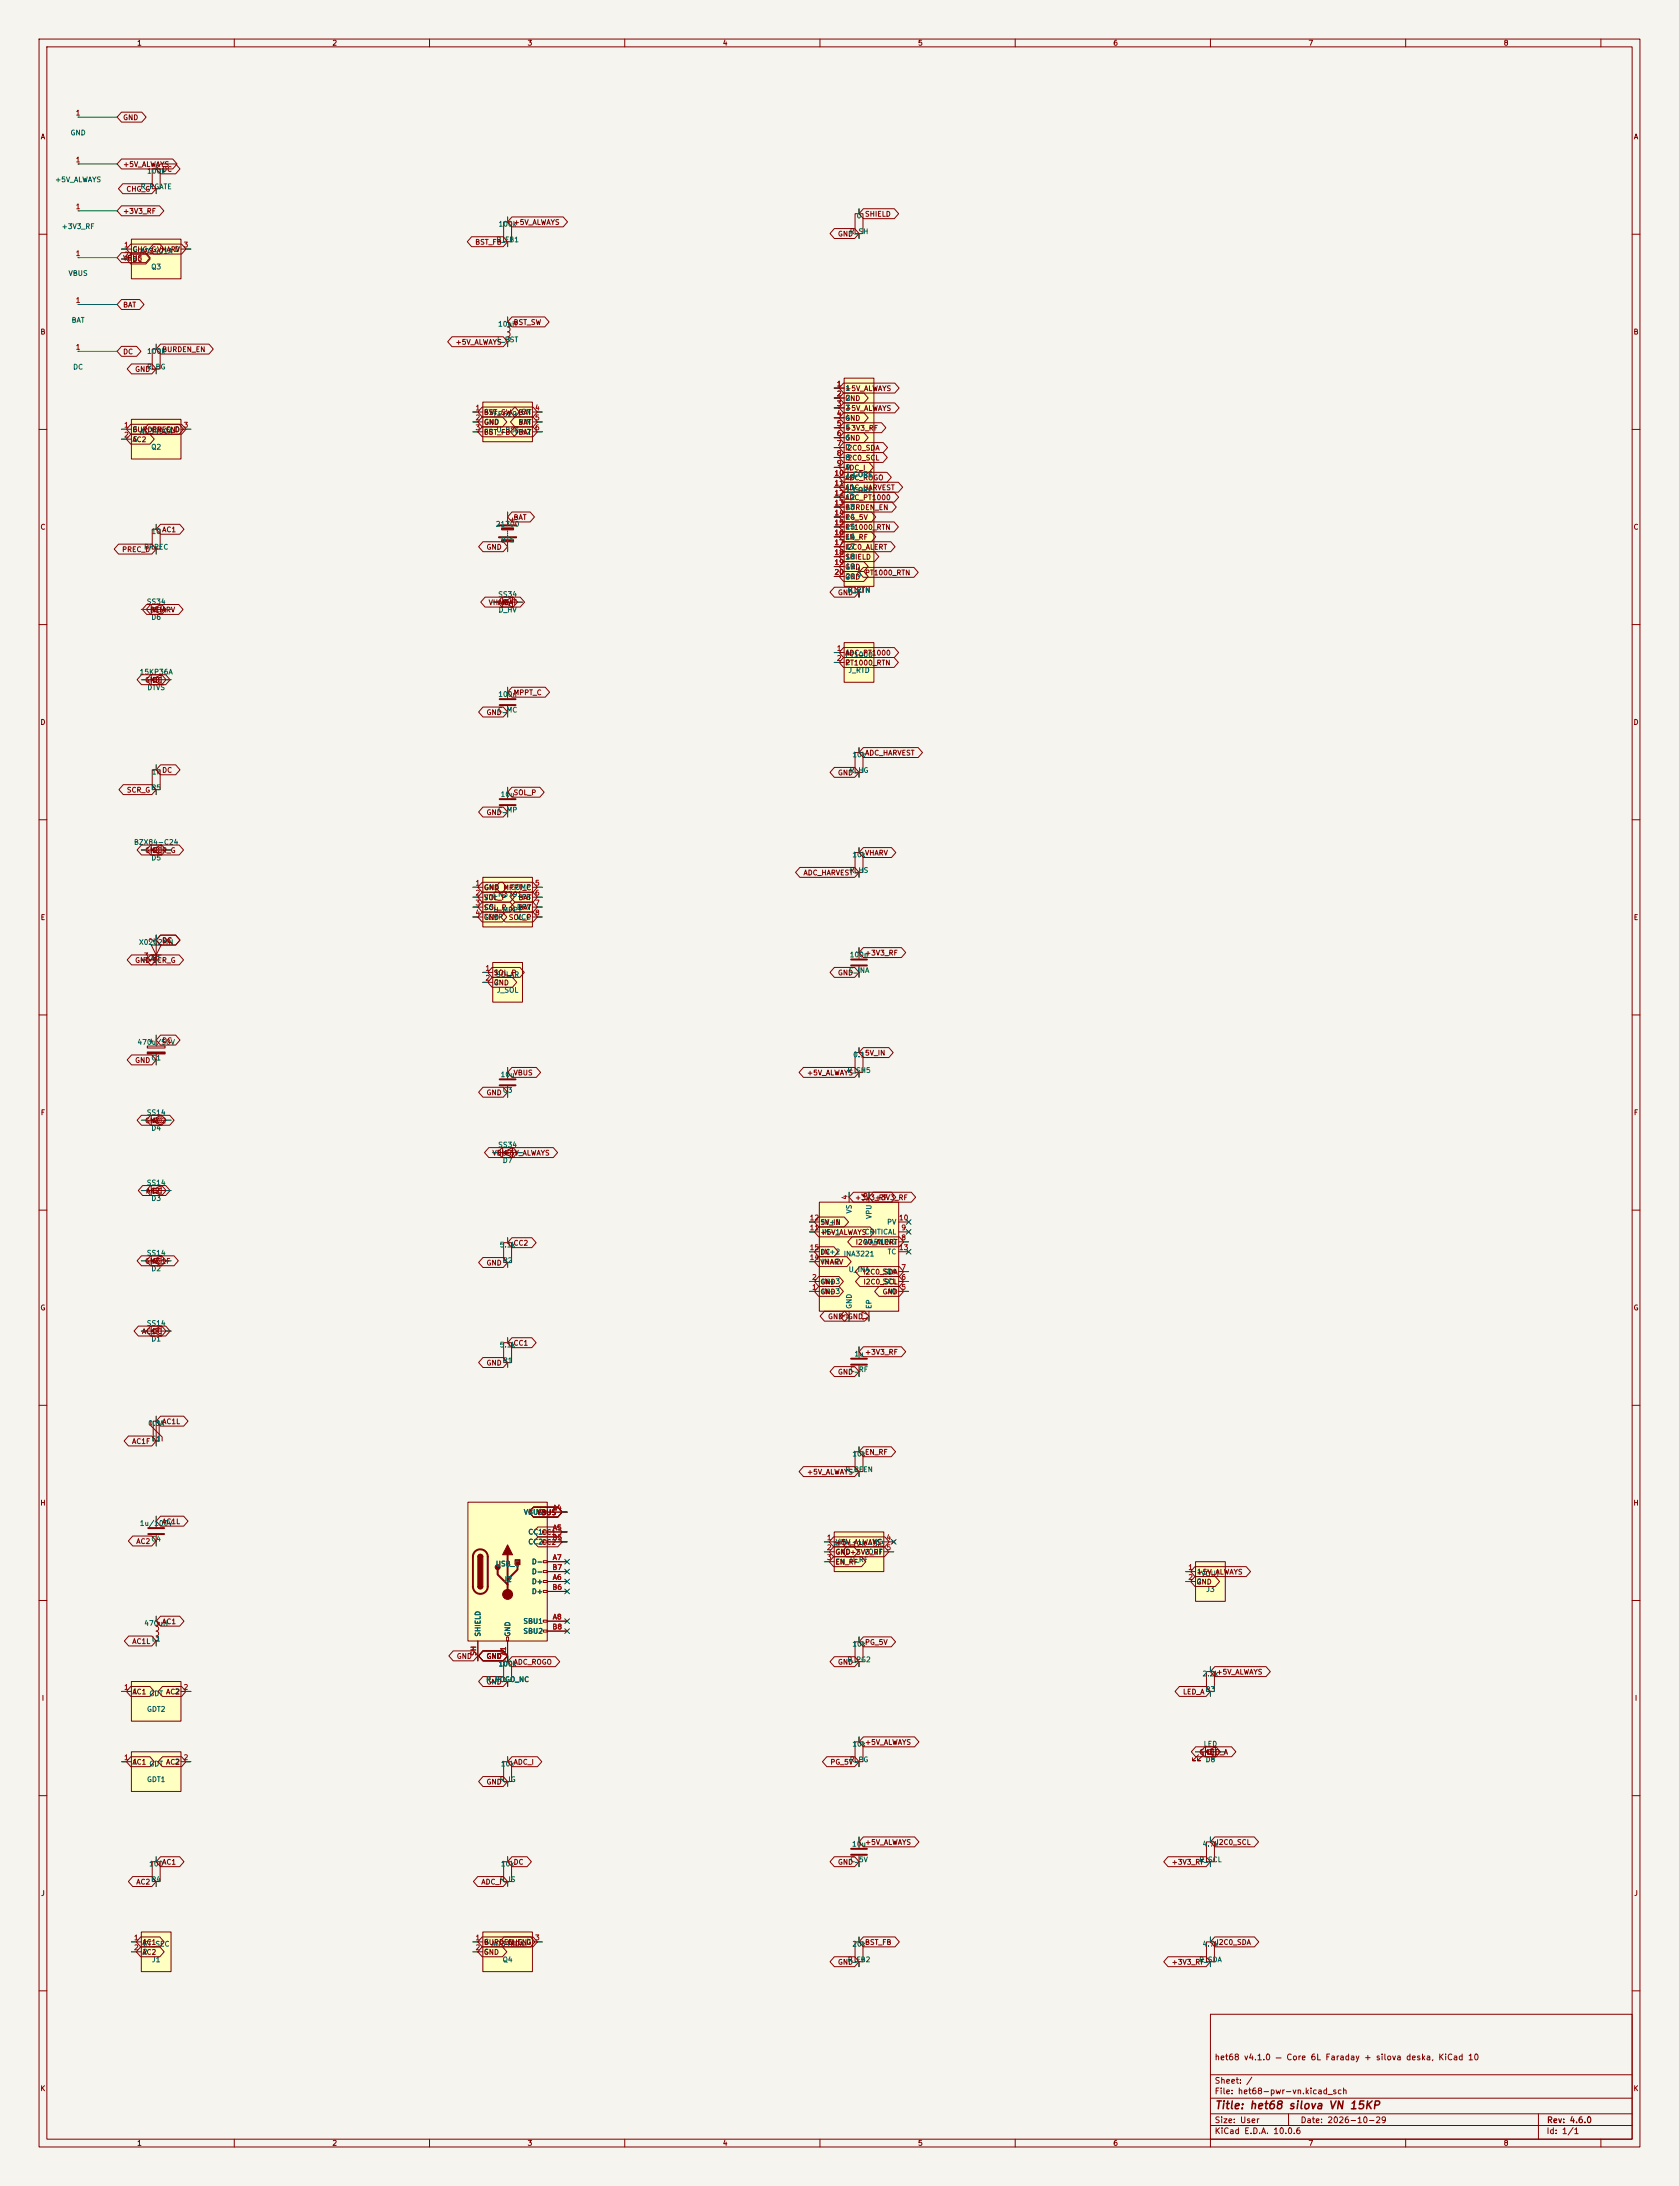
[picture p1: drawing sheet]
<svg xmlns="http://www.w3.org/2000/svg" width="430mm" height="560mm" viewBox="0 0 430 560" stroke-linecap="round" stroke-linejoin="round" font-family="sans-serif">
<defs><g id="words">
<text font-size="2" fill="#840000" x="311" y="540.8">Title: het68 silova VN 15KP</text>
<g font-size="1.5" fill="#840000">
<text x="311" y="528.1">het68 v4.1.0 — Core 6L Faraday + silova deska, KiCad 10</text>
<text x="311" y="536.8">File: het68-pwr-vn.kicad_sch</text>
<text x="311" y="534.1">Sheet: /</text>
<text x="311" y="544.2">Size: User</text>
<text x="333" y="544.2">Date: 2026-10-29</text>
<text x="396" y="544.2">Rev: 4.6.0</text>
<text x="311" y="547">KiCad E.D.A. 10.0.6</text>
<text x="396" y="547">Id: 1/1</text>
</g>
<g font-size="1.3" fill="#840000">
<text x="35" y="12">1</text>
<text x="85" y="12">2</text>
<text x="135" y="12">3</text>
<text x="185" y="12">4</text>
<text x="235" y="12">5</text>
<text x="285" y="12">6</text>
<text x="335" y="12">7</text>
<text x="385" y="12">8</text>
<text x="10.3" y="36">A</text>
<text x="31.4" y="31.1">GND</text>
<text x="418.3" y="36">A</text>
<text x="31.4" y="43.1">+5V_ALWAYS</text>
<text x="41.4" y="44.3">DC</text>
<text x="32.2" y="49.4">CHG_G</text>
<text x="31.4" y="55.1">+3V3_RF</text>
<text x="131.4" y="57.9">+5V_ALWAYS</text>
<text x="221.4" y="55.8">SHIELD</text>
<text x="33.8" y="64.9">CHG_GVHARV</text>
<text x="121.6" y="63">BST_FB</text>
<text x="214.5" y="60.9">GND</text>
<text x="31.4" y="67.1">VBUS</text>
<text x="33.8" y="67.4">DC</text>
<text x="31.4" y="79.1">BAT</text>
<text x="131.4" y="83.5">BST_SW</text>
<text x="10.2" y="86">B</text>
<text x="116.6" y="88.6">+5V_ALWAYS</text>
<text x="418.2" y="86">B</text>
<text x="31.4" y="91.1">DC</text>
<text x="34.5" y="95.6">GND</text>
<text x="41.4" y="90.5">BURDEN_EN</text>
<text x="216.3" y="100.5">+5V_ALWAYS</text>
<text x="123.8" y="106.6">BST_SW</text>
<text x="132.6" y="106.6">BAT</text>
<text x="216.3" y="103">GND</text>
<text x="216.3" y="105.6">+5V_ALWAYS</text>
<text x="33.8" y="111">BURDEN_END</text>
<text x="33.8" y="113.6">AC2</text>
<text x="38.8" y="111">PREC_D</text>
<text x="123.8" y="111.7">BST_FB VIN2</text>
<text x="123.8" y="109.1">GND</text>
<text x="132.6" y="109.1">BAT</text>
<text x="132.6" y="111.7">BAT</text>
<text x="216.3" y="108.1">GND</text>
<text x="216.3" y="110.6">+3V3_RF</text>
<text x="216.3" y="113.2">GND</text>
<text x="216.3" y="115.7">I2C0_SDA</text>
<text x="216.3" y="118.3">I2C0_SCL</text>
<text x="216.3" y="120.8">ADC_I</text>
<text x="216.3" y="123.3">ADC_ROGO</text>
<text x="216.3" y="125.9">ADC_HARVEST</text>
<text x="216.3" y="128.4">ADC_PT1000</text>
<text x="216.3" y="131">BURDEN_EN</text>
<text x="10.2" y="136">C</text>
<text x="41.4" y="136.6">AC1</text>
<text x="131.4" y="133.5">BAT</text>
<text x="216.3" y="133.5">PG_5V</text>
<text x="216.3" y="136">PT1000_RTN</text>
<text x="418.2" y="136">C</text>
<text x="31.1" y="141.7">PREC_D</text>
<text x="124.5" y="141.1">GND</text>
<text x="216.3" y="143.7">SHIELD</text>
<text x="216.3" y="141.1">I2C0_ALERT</text>
<text x="216.3" y="138.6">EN_RF</text>
<text x="216.3" y="146.2">GND</text>
<text x="216.3" y="148.7">GND</text>
<text x="221.4" y="147.7">PT1000_RTN</text>
<text x="125" y="155.3">VHARV</text>
<text x="128.9" y="155.3">BAT</text>
<text x="214.5" y="152.8">GND</text>
<text x="38.3" y="157.2">DC</text>
<text x="38.9" y="157.2">VHARV</text>
<text x="216.3" y="170.8">PT1000_RTN</text>
<text x="216.3" y="168.2">ADC_PT1000</text>
<text x="37" y="175.2">GND</text>
<text x="38.9" y="175.2">DC</text>
<text x="131.4" y="178.4">MPPT_C</text>
<text x="10.2" y="186">D</text>
<text x="124.5" y="183.5">GND</text>
<text x="418.2" y="186">D</text>
<text x="221.4" y="193.8">ADC_HARVEST</text>
<text x="32.4" y="203.3">SCR_G</text>
<text x="41.4" y="198.3">DC</text>
<text x="214.5" y="198.9">GND</text>
<text x="124.5" y="209.1">GND</text>
<text x="131.4" y="204">SOL_P</text>
<text x="37" y="218.8">GND</text>
<text x="38.9" y="218.8">SCR_G</text>
<text x="221.4" y="219.5">VHARV</text>
<text x="205.6" y="224.5">ADC_HARVEST</text>
<text x="123.8" y="233.4">SOL_P</text>
<text x="123.8" y="230.9">SOL_P</text>
<text x="123.8" y="228.4">GND</text>
<text x="132.6" y="233.4">BAT</text>
<text x="132.6" y="230.9">BAT</text>
<text x="10.3" y="236">E</text>
<text x="123.8" y="236">GND</text>
<text x="130.2" y="236">SOL_P</text>
<text x="418.3" y="236">E</text>
<text x="41.4" y="241.9">DC</text>
<text x="221.4" y="245.1">+3V3_RF</text>
<text x="34.5" y="247">GND SCR_G</text>
<text x="126.3" y="250.2">SOL_P</text>
<text x="214.5" y="250.2">GND</text>
<text x="126.3" y="252.7">GND</text>
<text x="41.4" y="267.5">DC</text>
<text x="34.5" y="272.6">GND</text>
<text x="131.4" y="275.8">VBUS</text>
<text x="206.6" y="275.8">+5V_ALWAYS</text>
<text x="221.4" y="270.7">5V_IN</text>
<text x="124.5" y="280.9">GND</text>
<text x="10.3" y="286">F</text>
<text x="418.3" y="286">F</text>
<text x="37" y="288">GND</text>
<text x="38.9" y="288">AC2</text>
<text x="126" y="296.3">VBUS</text>
<text x="128.9" y="296.3">+5V_ALWAYS</text>
<text x="37.3" y="306">AC2</text>
<text x="38.9" y="306">DC</text>
<text x="218.9" y="307.8">+3V3_RF</text>
<text x="223.9" y="307.8">+3V3_RF</text>
<text x="210" y="314.1">5V_IN</text>
<text x="210" y="316.6">+5V_ALWAYS</text>
<text x="131.4" y="319.4">CC2</text>
<text x="210" y="321.7">DC</text>
<text x="219" y="319.2">I2C0_ALERT</text>
<text x="37" y="324">GND</text>
<text x="38.9" y="324">AC1F</text>
<text x="124.5" y="324.5">GND</text>
<text x="210" y="324.3">VHARV</text>
<text x="210" y="329.3">GND</text>
<text x="220.9" y="326.8">I2C0_SDA</text>
<text x="221" y="329.3">I2C0_SCL</text>
<text x="10.2" y="336">G</text>
<text x="210" y="331.9">GND</text>
<text x="225.9" y="331.9">GND</text>
<text x="418.2" y="336">G</text>
<text x="211.9" y="338.2">GND</text>
<text x="217" y="338.2">GND</text>
<text x="36.2" y="342">AC1F</text>
<text x="38.9" y="342">DC</text>
<text x="131.4" y="345">CC1</text>
<text x="221.4" y="347.3">+3V3_RF</text>
<text x="124.5" y="350.1">GND</text>
<text x="214.5" y="352.4">GND</text>
<text x="41.4" y="365.1">AC1L</text>
<text x="33.7" y="370.2">AC1F</text>
<text x="221.4" y="373">EN_RF</text>
<text x="206.6" y="378">+5V_ALWAYS</text>
<text x="10.2" y="386">H</text>
<text x="137.4" y="388.4">VBUS</text>
<text x="418.2" y="386">H</text>
<text x="34.8" y="395.8">AC2</text>
<text x="41.4" y="390.7">AC1L</text>
<text x="213.8" y="398.6">GND+3V3_RF</text>
<text x="213.8" y="401.1">EN_RF</text>
<text x="213.8" y="396">+5V_ALWAYS</text>
<text x="306.3" y="403.7">+5V_ALWAYS</text>
<text x="306.3" y="406.2">GND</text>
<text x="41.4" y="416.4">AC1</text>
<text x="33.7" y="421.4">AC1L</text>
<text x="116.9" y="425.3">GND</text>
<text x="124.5" y="425.3">GND</text>
<text x="221.4" y="421.7">PG_5V</text>
<text x="124.5" y="431.8">GND</text>
<text x="131.4" y="426.7">ADC_ROGO</text>
<text x="214.5" y="426.7">GND</text>
<text x="311.4" y="429.3">+5V_ALWAYS</text>
<text x="10.6" y="436">I</text>
<text x="33.8" y="434.4">AC1</text>
<text x="42.4" y="434.4">AC2</text>
<text x="302.8" y="434.4">LED_A</text>
<text x="418.6" y="436">I</text>
<text x="221.4" y="447.3">+5V_ALWAYS</text>
<text x="307" y="449.8">GND</text>
<text x="308.9" y="449.8">LED_A</text>
<text x="33.8" y="452.4">AC1</text>
<text x="42.4" y="452.4">AC2</text>
<text x="131.4" y="452.4">ADC_I</text>
<text x="212.5" y="452.4">PG_5V</text>
<text x="124.5" y="457.4">GND</text>
<text x="221.4" y="472.9">+5V_ALWAYS</text>
<text x="311.4" y="472.9">I2C0_SCL</text>
<text x="41.4" y="478">AC1</text>
<text x="131.4" y="478">DC</text>
<text x="214.5" y="478">GND</text>
<text x="299.9" y="478">+3V3_RF</text>
<text x="10.4" y="486">J</text>
<text x="34.8" y="483.1">AC2</text>
<text x="123.1" y="483.1">ADC_I</text>
<text x="418.4" y="486">J</text>
<text x="36.3" y="501.1">AC2</text>
<text x="36.3" y="498.5">AC1</text>
<text x="123.8" y="498.5">BURDEN_END</text>
<text x="123.8" y="501.1">GND</text>
<text x="129.9" y="498.5">CHG_G</text>
<text x="214.5" y="503.6">GND</text>
<text x="221.4" y="498.5">BST_FB</text>
<text x="299.9" y="503.6">+3V3_RF</text>
<text x="311.4" y="498.5">I2C0_SDA</text>
<text x="10.2" y="536">K</text>
<text x="418.2" y="536">K</text>
<text x="35" y="550">1</text>
<text x="85" y="550">2</text>
<text x="135" y="550">3</text>
<text x="185" y="550">4</text>
<text x="235" y="550">5</text>
<text x="285" y="550">6</text>
<text x="335" y="550">7</text>
<text x="385" y="550">8</text>
</g>
<g font-size="1.3" fill="#a90000">
<text x="19.3" y="29.9">1</text>
<text x="19.3" y="41.9">1</text>
<text x="19.3" y="53.9">1</text>
<text x="19.3" y="65.9">1</text>
<text x="31.6" y="63.7">1</text>
<text x="46.9" y="63.7">3</text>
<text x="31.6" y="66.2">2</text>
<text x="19.3" y="77.9">1</text>
<text x="19.3" y="89.9">1</text>
<text x="214.2" y="99.3">1</text>
<text x="214.2" y="101.8">2</text>
<text x="121.6" y="105.4">1</text>
<text x="121.6" y="108">2</text>
<text x="136.9" y="105.4">4</text>
<text x="136.9" y="108">5</text>
<text x="214.2" y="104.4">3</text>
<text x="214.2" y="106.9">4</text>
<text x="31.6" y="109.8">1</text>
<text x="31.6" y="112.4">2</text>
<text x="46.9" y="109.8">3</text>
<text x="121.6" y="110.5">3</text>
<text x="136.9" y="110.5">6</text>
<text x="214.2" y="109.4">5</text>
<text x="214.2" y="112">6</text>
<text x="214.2" y="114.5">7</text>
<text x="214.2" y="117.1">8</text>
<text x="214.2" y="119.6">9</text>
<text x="213.6" y="122.1">10</text>
<text x="213.6" y="124.7">11</text>
<text x="213.6" y="127.2">12</text>
<text x="213.6" y="129.8">13</text>
<text x="213.6" y="132.3">14</text>
<text x="213.6" y="134.8">15</text>
<text x="213.6" y="137.4">16</text>
<text x="213.6" y="139.9">17</text>
<text x="213.6" y="142.5">18</text>
<text x="213.6" y="145">19</text>
<text x="213.6" y="147.5">20</text>
<text x="214.2" y="167">1</text>
<text x="214.2" y="169.6">2</text>
<text x="121.6" y="227.2">1</text>
<text x="136.9" y="227.2">5</text>
<text x="121.6" y="229.7">2</text>
<text x="121.6" y="232.2">3</text>
<text x="136.9" y="229.7">6</text>
<text x="136.9" y="232.2">7</text>
<text x="121.6" y="234.8">4</text>
<text x="136.9" y="234.8">8</text>
<text x="36.7" y="245.8">3</text>
<text x="39.9" y="241.6" transform="rotate(-90 39.9 241.6)">2</text>
<text x="39.9" y="246.6" transform="rotate(-90 39.9 246.6)">1</text>
<text x="124.2" y="249">1</text>
<text x="124.2" y="251.5">2</text>
<text x="217.3" y="307.4" transform="rotate(-90 217.3 307.4)">4</text>
<text x="222.4" y="308" transform="rotate(-90 222.4 308)">16</text>
<text x="207.2" y="315.5">11</text>
<text x="207.2" y="312.9">12</text>
<text x="230.1" y="312.9">10</text>
<text x="230.7" y="318">8</text>
<text x="230.7" y="315.5">9</text>
<text x="207.2" y="323.1">14</text>
<text x="207.2" y="320.5">15</text>
<text x="230.1" y="320.5">13</text>
<text x="207.8" y="328.2">2</text>
<text x="230.7" y="328.2">6</text>
<text x="230.7" y="325.6">7</text>
<text x="207.8" y="330.7">1</text>
<text x="230.7" y="330.7">5</text>
<text x="217.3" y="337.9" transform="rotate(-90 217.3 337.9)">3</text>
<text x="222.4" y="338.5" transform="rotate(-90 222.4 338.5)">17</text>
<text x="141.4" y="387.2">A4</text>
<text x="141.3" y="394.9">B5</text>
<text x="141.4" y="392.3">A5</text>
<text x="211.6" y="394.9">1</text>
<text x="226.9" y="394.9">4</text>
<text x="141.4" y="399.9">A7</text>
<text x="211.6" y="397.4">2</text>
<text x="211.6" y="399.9">3</text>
<text x="226.9" y="397.4">5</text>
<text x="141.3" y="407.6">B6</text>
<text x="141.3" y="402.5">B7</text>
<text x="141.4" y="405">A6</text>
<text x="304.2" y="402.5">1</text>
<text x="304.2" y="405">2</text>
<text x="141.3" y="417.7">B8</text>
<text x="141.4" y="415.2">A8</text>
<text x="122.2" y="424.3" transform="rotate(-90 122.2 424.3)">SH</text>
<text x="129.9" y="424.2" transform="rotate(-90 129.9 424.2)">A1</text>
<text x="31.6" y="433.2">1</text>
<text x="46.9" y="433.2">2</text>
<text x="31.6" y="451.2">1</text>
<text x="46.9" y="451.2">2</text>
<text x="34.2" y="497.3">1</text>
<text x="121.6" y="497.3">1</text>
<text x="136.9" y="497.3">3</text>
<text x="34.2" y="499.9">2</text>
<text x="121.6" y="499.9">2</text>
</g>
<g font-size="1.3" fill="#006464">
<text x="17.9" y="35">GND</text>
<text x="14" y="47">+5V_ALWAYS</text>
<text x="37.5" y="44.8">100k</text>
<text x="35.9" y="48.8">R_PGATE</text>
<text x="15.7" y="59">+3V3_RF</text>
<text x="127.5" y="58.3">100k</text>
<text x="219.3" y="56.2">0</text>
<text x="33.9" y="64.8">G</text>
<text x="35.7" y="65.3">AO3401A</text>
<text x="44.6" y="64.8">D</text>
<text x="127" y="62.3">R_FB1</text>
<text x="217.5" y="60.2">R_SH</text>
<text x="17.4" y="71">VBUS</text>
<text x="33.9" y="67.3">S</text>
<text x="38.6" y="69.3">Q3</text>
<text x="18.2" y="83">BAT</text>
<text x="127.4" y="84">10uH</text>
<text x="127.2" y="88">L_BST</text>
<text x="18.6" y="95">DC</text>
<text x="37.5" y="94.9">R_BG</text>
<text x="37.5" y="90.9">100k</text>
<text x="216.4" y="100.4">1</text>
<text x="123.9" y="106.5">SW</text>
<text x="126.3" y="107">FP6291</text>
<text x="133.4" y="106.5">EN</text>
<text x="216.4" y="102.9">2</text>
<text x="216.4" y="105.5">3</text>
<text x="216.4" y="108">4</text>
<text x="33.9" y="110.9">G</text>
<text x="33.9" y="113.5">S</text>
<text x="35.7" y="111.5">AO3400A</text>
<text x="123.9" y="111.6">FB</text>
<text x="127" y="111">U_BST</text>
<text x="132.8" y="109">VIN</text>
<text x="216.4" y="110.5">5</text>
<text x="216.4" y="113.1">6</text>
<text x="38.6" y="115.5">Q2</text>
<text x="216.4" y="115.6">7</text>
<text x="216.4" y="118.2">8</text>
<text x="216.4" y="122.5">J_CORE</text>
<text x="216.4" y="120.7">9</text>
<text x="216.4" y="123.2">10</text>
<text x="216.4" y="125.8">11</text>
<text x="216.4" y="126.5">J_CORE</text>
<text x="216.4" y="128.3">12</text>
<text x="216.4" y="130.9">13</text>
<text x="38.7" y="137.1">10</text>
<text x="126.8" y="135.2">21700</text>
<text x="216.4" y="133.4">14</text>
<text x="216.4" y="135.9">15</text>
<text x="36.8" y="141.1">RPREC</text>
<text x="128.1" y="139.2">BT1</text>
<text x="216.4" y="138.5">16</text>
<text x="216.4" y="141">17</text>
<text x="216.4" y="143.6">18</text>
<text x="216.4" y="146.1">19</text>
<text x="216.4" y="148.6">20</text>
<text x="219.3" y="148.1">0</text>
<text x="37.5" y="155.1">SS34</text>
<text x="127.5" y="153.2">SS34</text>
<text x="217" y="152.1">R_RTN</text>
<text x="38.6" y="159.1">D6</text>
<text x="127.5" y="157.2">D_HV</text>
<text x="35.6" y="173.1">15KP36A</text>
<text x="216.3" y="168.7">PT1000</text>
<text x="216.4" y="168.1">1</text>
<text x="216.4" y="170.7">2</text>
<text x="217.2" y="172.7">J_RTD</text>
<text x="37.6" y="177.1">DTVS</text>
<text x="127.5" y="178.8">100n</text>
<text x="127.4" y="182.8">C_MC</text>
<text x="218.1" y="194.3">10k</text>
<text x="38.6" y="202.7">R5</text>
<text x="38.8" y="198.7">1k</text>
<text x="217.5" y="198.3">R_HG</text>
<text x="127.4" y="208.4">C_MP</text>
<text x="128.1" y="204.4">10u</text>
<text x="34.2" y="216.7">BZX84-C24</text>
<text x="38.6" y="220.7">D5</text>
<text x="218.1" y="219.9">10k</text>
<text x="217.5" y="223.9">R_HS</text>
<text x="123.9" y="228.3">GND MPPT_C</text>
<text x="123.9" y="230.8">VIN</text>
<text x="123.9" y="233.3">CS</text>
<text x="126.2" y="230.1">CN3791</text>
<text x="130.5" y="228.3">COMP</text>
<text x="132.2" y="233.3">DRV</text>
<text x="133.5" y="230.8">FB</text>
<text x="123.9" y="235.9">TEMP</text>
<text x="126.2" y="234.1">U_MPPT</text>
<text x="132.2" y="235.9">VCC</text>
<text x="35.5" y="242.3">X0202MN</text>
<text x="217.5" y="245.5">100n</text>
<text x="38.6" y="246.3">Q1</text>
<text x="126.4" y="250.1">1</text>
<text x="126.9" y="250.6">SOLAR</text>
<text x="217.2" y="249.5">C_INA</text>
<text x="126.4" y="252.6">2</text>
<text x="127.1" y="254.6">J_SOL</text>
<text x="35.1" y="267.9">470u/50V</text>
<text x="38.6" y="271.9">C1</text>
<text x="216.9" y="275.1">R_SH5</text>
<text x="218.4" y="271.1">0.1</text>
<text x="128.1" y="276.2">10u</text>
<text x="128.6" y="280.2">C3</text>
<text x="37.5" y="285.9">SS14</text>
<text x="38.6" y="289.9">D4</text>
<text x="127.5" y="294.2">SS34</text>
<text x="128.6" y="298.2">D7</text>
<text x="37.5" y="303.9">SS14</text>
<text x="38.6" y="307.9">D3</text>
<text x="218.4" y="311" transform="rotate(-90 218.4 311)">VS</text>
<text x="210.3" y="316.5">IN-1</text>
<text x="210.3" y="314">IN+1</text>
<text x="221.3" y="316.5">CRITICAL</text>
<text x="223.5" y="312.4" transform="rotate(-90 223.5 312.4)">VPU</text>
<text x="227.1" y="314">PV</text>
<text x="37.5" y="321.9">SS14</text>
<text x="127.8" y="319.8">5.1k</text>
<text x="128.6" y="323.8">R2</text>
<text x="210.3" y="321.6">IN+2</text>
<text x="215.9" y="322.2">INA3221</text>
<text x="221.1" y="319.1">WARNING</text>
<text x="227.2" y="321.6">TC</text>
<text x="38.6" y="325.9">D2</text>
<text x="210.3" y="329.2">IN+3</text>
<text x="210.3" y="324.2">IN-2</text>
<text x="217.2" y="326.2">U_INA</text>
<text x="225.9" y="326.7">SDA</text>
<text x="225.9" y="329.2">SCL</text>
<text x="210.3" y="331.8">IN-3</text>
<text x="218.4" y="335.4" transform="rotate(-90 218.4 335.4)">GND</text>
<text x="223.5" y="335.4" transform="rotate(-90 223.5 335.4)">EP</text>
<text x="227.1" y="331.8">A0</text>
<text x="37.5" y="339.9">SS14</text>
<text x="38.6" y="343.9">D1</text>
<text x="127.8" y="345.5">5.1k</text>
<text x="218.7" y="347.8">1u</text>
<text x="128.6" y="349.5">R1</text>
<text x="217.6" y="351.8">C_RF</text>
<text x="37.8" y="365.6">0.5A</text>
<text x="38.7" y="369.6">F1</text>
<text x="216.3" y="377.4">R_RFEN</text>
<text x="218.1" y="373.4">10k</text>
<text x="134" y="388.3">VBUS</text>
<text x="35.7" y="391.2">1u/100V</text>
<text x="38.6" y="395.2">C4</text>
<text x="135.2" y="393.4">CC1CC1</text>
<text x="135.2" y="395.9">CC2CC2</text>
<text x="135.2" y="393.4">CC1</text>
<text x="135.2" y="395.9">CC2</text>
<text x="213.9" y="395.9">VIN</text>
<text x="223.3" y="395.9">NC</text>
<text x="126.8" y="401.6">USB_C</text>
<text x="136.1" y="401">D-</text>
<text x="213.3" y="396.5">AP2112K-3.3</text>
<text x="213.9" y="398.5">GND</text>
<text x="213.9" y="401">EN</text>
<text x="217.5" y="400.5">U_RF</text>
<text x="221.2" y="398.5">VOUT</text>
<text x="128.8" y="405.6">J2</text>
<text x="136.1" y="406.1">D+</text>
<text x="136.1" y="403.6">D-</text>
<text x="306.4" y="403.6">1</text>
<text x="306.4" y="406.1">2</text>
<text x="307.5" y="404.1">VOUT</text>
<text x="136.1" y="408.6">D+</text>
<text x="308.8" y="408.1">J3</text>
<text x="36.8" y="416.8">470uH</text>
<text x="123.3" y="419.4" transform="rotate(-90 123.3 419.4)">SHIELD</text>
<text x="131" y="419.4" transform="rotate(-90 131 419.4)">GND</text>
<text x="133.9" y="416.3">SBU1</text>
<text x="133.9" y="418.8">SBU2</text>
<text x="38.8" y="420.8">L1</text>
<text x="218.1" y="422.1">10k</text>
<text x="124.4" y="431.2">R_ROGO_NC</text>
<text x="127.5" y="427.2">100k</text>
<text x="216.9" y="426.1">R_PG2</text>
<text x="307.8" y="429.7">2.2k</text>
<text x="33.9" y="434.3">1</text>
<text x="38.1" y="434.8">GDT</text>
<text x="44.7" y="434.3">2</text>
<text x="308.6" y="433.7">R3</text>
<text x="37.5" y="438.8">GDT2</text>
<text x="218.1" y="447.7">10k</text>
<text x="308.1" y="447.7">LED</text>
<text x="33.9" y="452.3">1</text>
<text x="38.1" y="452.8">GDT</text>
<text x="44.7" y="452.3">2</text>
<text x="128.1" y="452.8">10k</text>
<text x="217.5" y="451.7">R_PG</text>
<text x="308.6" y="451.7">D8</text>
<text x="37.5" y="456.8">GDT1</text>
<text x="127.8" y="456.8">R_IG</text>
<text x="218.1" y="473.3">10u</text>
<text x="307.8" y="473.3">4.7k</text>
<text x="38.1" y="478.4">100</text>
<text x="128.1" y="478.4">10k</text>
<text x="217.6" y="477.3">C_5V</text>
<text x="307" y="477.3">R_SCL</text>
<text x="38.6" y="482.4">R4</text>
<text x="127.8" y="482.4">R_IS</text>
<text x="36.4" y="498.4">1</text>
<text x="36.4" y="501">2</text>
<text x="36.5" y="499">CT_SEC</text>
<text x="38.8" y="503">J1</text>
<text x="123.9" y="498.4">G</text>
<text x="123.9" y="501">S</text>
<text x="125.7" y="499">AO3400A</text>
<text x="128.6" y="503">Q4</text>
<text x="217" y="503">R_FB2</text>
<text x="218.1" y="499">20k</text>
<text x="307" y="503">R_SDA</text>
<text x="307.8" y="499">4.7k</text>
</g>
</g></defs>
<path d="M0 0h430v560h-430z" fill="#f5f4ef" stroke="#f5f4ef" stroke-width=".26"/>
<g fill="none" stroke="#840000" stroke-width=".26">
<path d="M10 10h410v540h-410zM12 12h406v536h-406zM60 10v2M110 10v2M160 10v2M210 10v2M260 10v2M310 10v2M360 10v2M410 10v2M10 60h2M418 60h2"/>
<path d="M10 110h2M418 110h2M130 131.2v3.3M130 136v.2M130 136.5v.3M130 137v.3M130 138.8v2.5M130.8 133.2h1M131.3 132.7v1M219 146.6h2v5.1h-2zM220 145.4v1.2M220 151.7v1.3"/>
<path d="M10 160h2M418 160h2M10 210h2M418 210h2M220 242.8v2.7M220 247.6v2.8M10 260h2M418 260h2M126.2 295.3h7.6M128.7 295.3l2.6-1.3v2.5zM128.7 294v2.5M10 310h2"/>
<path d="M418 310h2M10 360h2M418 360h2M10 410h2M418 410h2M10 460h2M418 460h2M10 510h2M310 516h108v32h-108zM418 510h2M310 537.5h108M310 531.5h108"/>
<path d="M60 548v2M110 548v2M160 548v2M210 548v2M260 548v2M310 548v2M310 544.5h108M310 541.5h108M330 541.5v3M360 548v2M394 541.5v6.5M410 548v2"/>
</g>
<g fill="#840000" stroke="#840000" stroke-width=".26">
<path d="M127.7 134.5h4.6v.2h-4.6z"/>
<path d="M127.7 137.5h4.6v.3h-4.6z"/>
<path d="M128.5 135.2h3v.5h-3z"/>
<path d="M128.5 138.3h3v.5h-3z"/>
</g>
<path d="M218 245.8h4M218 247.3h4" fill="none" stroke="#840000" stroke-width=".51"/>
<path d="M216.2 164.6h7.6v10.2h-7.6z" fill="#ffffc2"/>
<path d="M213.6 167.2h2.6M213.6 169.7h2.6M216.2 164.6h7.6v10.2h-7.6zM219 192.8h2v5.1h-2zM220 191.5v1.3M220 197.9v1.2M219 218.4h2v5.1h-2zM220 217.1v1.3M220 223.5v1.3" fill="none" stroke="#840000" stroke-width=".26"/>
<path d="M33.6 61.3h12.7v10.1h-12.7z" fill="#ffffc2"/>
<g fill="none" stroke="#840000" stroke-width=".26">
<path d="M20 42h.1M20 54h.1M20 66h.1M31.1 63.8h2.5M31.1 66.3h2.5M33.6 61.3h12.7v10.1h-12.7zM46.3 63.8h2.6M39 135.6h2v5.1h-2zM40 134.3v1.3M36.2 156.1h7.6M38.7 156.1l2.6-1.2v2.5zM38.7 154.9v2.5"/>
<path d="M40 140.7v1.2M126.2 154.2h7.6M128.7 154.2l2.6-1.2v2.5zM128.7 153v2.5M36.2 174.1h7.6M38.7 174.1l2.6-1.2v2.5zM38.7 172.9v2.5M130 176.1v2.7M39 197.2h2v5.1h-2zM40 195.9v1.3M130 180.9v2.8M36.2 217.7h7.6"/>
<path d="M38.7 217.7l2.6-1.2v2.5zM38.7 216.5v2.5M40 202.3v1.3M130 201.7v2.8M130 206.5v2.8"/>
</g>
<path d="M128 179.1h4M128 180.6h4M128 204.7h4M128 206.2h4" fill="none" stroke="#840000" stroke-width=".51"/>
<path d="M123.6 224.8h12.7v12.7h-12.7z" fill="#ffffc2"/>
<path d="M20 30h.1M121.1 227.3h2.5M121.1 229.8h2.5M121.1 232.4h2.5M121.1 234.9h2.5M123.6 224.8h12.7v12.7h-12.7zM136.3 227.3h2.6M136.3 229.8h2.6M136.3 232.4h2.6M136.3 234.9h2.6" fill="none" stroke="#840000" stroke-width=".26"/>
<path d="M126.2 246.6h7.6v10.1h-7.6z" fill="#ffffc2"/>
<g fill="none" stroke="#840000" stroke-width=".26">
<path d="M39 43.3h2v5h-2zM40 42v1.3M40 48.3v1.3M20 78h.1M20 90h.1M40 239.6v7.6M38.7 242.1h2.6l-1.3 2.5zM38.7 244.6h2.6M39.4 244.6l-.7 1.3h-2.5M123.6 249.1h2.6M123.6 251.6h2.6M126.2 246.6h7.6v10.1h-7.6z"/>
<path d="M37.7 268h4.6v.5h-4.6zM38.2 266.7h1M38.7 266.2v1M40 265.2v2.8M40 270v2.8M130 273.5v2.7M130 278.3v2.8M36.2 287h7.6M38.7 287l2.6-1.3v2.6zM38.7 285.7v2.6M36.2 305h7.6M38.7 305l2.6-1.3v2.6z"/>
<path d="M38.7 303.7v2.6M129 318.3h2v5.1h-2zM130 317.1v1.2M130 323.4v1.3M129 344h2v5h-2zM130 342.7v1.3M130 349v1.3"/>
</g>
<path d="M128 276.5h4M128 278h4" fill="none" stroke="#840000" stroke-width=".51"/>
<path d="M37.7 269.5h4.6v.5h-4.6z" fill="#840000" stroke="#840000" stroke-width=".26"/>
<path d="M209.8 308h20.4v27.9h-20.4z" fill="#ffffc2"/>
<g fill="none" stroke="#840000" stroke-width=".26">
<path d="M207.3 315.6h2.5M207.3 313h2.5M209.8 308h20.4v27.9h-20.4zM217.5 305.4v2.6M222.5 305.4v2.6M230.2 318.1h2.5M230.2 315.6h2.5M230.2 313h2.5M207.3 330.8h2.5M207.3 328.3h2.5M207.3 320.7h2.5M207.3 323.2h2.5"/>
<path d="M217.5 335.9v2.5M222.5 335.9v2.5M230.2 330.8h2.5M230.2 328.3h2.5M230.2 325.7h2.5M230.2 320.7h2.5"/>
</g>
<path d="M306.2 400.1h7.6v10.1h-7.6z" fill="#ffffc2"/>
<path d="M303.6 402.6h2.6M303.6 405.1h2.6M306.2 400.1h7.6v10.1h-7.6zM309 428.2h2v5.1h-2zM310 427v1.2M310 433.3v1.3M306.2 448.8h7.6M307 449.5l-1.6 1.6h.8h-.8v-.8M308.2 449.5l-1.5 1.6h.8h-.8v-.8M308.7 448.8l2.6-1.3v2.5zM308.7 447.5v2.5" fill="none" stroke="#840000" stroke-width=".26"/>
<path d="M33.6 107.4h12.7v10.2h-12.7z" fill="#ffffc2"/>
<g fill="none" stroke="#840000" stroke-width=".26">
<path d="M39 89.4h2v5.1h-2zM40 88.2v1.2M40 94.5v1.3M31.1 110h2.5M31.1 112.5h2.5M33.6 107.4h12.7v10.2h-12.7zM46.3 110h2.6M220 345v2.8M220 349.8v2.8M219 371.9h2v5.1h-2zM220 370.6v1.3M220 377v1.3"/>
<path d="M220 419.3v1.3M219 420.6h2v5.1h-2zM220 425.7v1.3M219 446.2h2v5.1h-2zM220 445v1.2M220 451.3v1.3M220 470.6v2.8M220 475.4v2.8M309 471.8h2v5.1h-2zM310 470.6v1.2M310 476.9v1.3M219 497.5h2v5h-2z"/>
<path d="M220 496.2v1.3M309 497.5h2v5h-2zM310 496.2v1.3M220 502.5v1.3M310 502.5v1.3"/>
</g>
<path d="M218 348.1h4M218 349.6h4M218 473.6h4M218 475.1h4" fill="none" stroke="#840000" stroke-width=".51"/>
<path d="M213.7 392.4h12.7v10.2h-12.7z" fill="#ffffc2"/>
<path d="M219 269.6h2v5.1h-2zM220 268.4v1.2M220 274.7v1.3M211.1 395h2.5M211.1 397.5h2.5M213.7 392.4h12.7v10.2h-12.7zM226.3 395h2.6M226.3 397.5h2.6M228.5 394.6l.8 .8M229.3 394.6l-.8 .8M211.1 400.1h2.5" fill="none" stroke="#840000" stroke-width=".26"/>
<path d="M119.8 384.8h20.4v35.6h-20.4z" fill="#ffffc2"/>
<g fill="none" stroke="#840000" stroke-width=".26">
<path d="M119.8 384.8h20.4v35.6h-20.4zM122.4 398.8l.2-.4 .4-.2 .5 .1 .1 .5M139.1 387.1h1.1v.5h-1.1zM139.1 392.2h1.1v.5h-1.1zM139.1 394.7h1.1v.5h-1.1zM139.1 399.8h1.1v.5h-1.1zM140.2 387.4h5M140.2 392.4h5M140.2 395h5M122.4 406.4l.2 .5 .4 .1 .5-.1 .1-.5M129.7 419.4h.6v1h-.6zM139.1 402.4h1.1v.5h-1.1z"/>
<path d="M139.1 404.9h1.1v.5h-1.1zM139.1 407.4h1.1v.5h-1.1zM139.1 415.1h1.1v.5h-1.1zM139.1 417.6h1.1v.5h-1.1zM140.2 405.1h5M140.2 400.1h5M140.2 415.3h5M140.2 407.7h5M140.2 402.6h5M140.2 417.8h5M122.4 420.4v5.1M129 425.7h2v5.1h-2z"/>
<path d="M130 420.4v5.3M130 430.8v1.2M129 451.3h2v5.1h-2zM130 450v1.3M130 456.4v1.3M129 476.9h2v5.1h-2zM130 475.7v1.2M130 482v1.3"/>
</g>
<path d="M121.7 397.5a1.9 1.9 0 0 1 2-.5 1.9 1.9 0 0 1 1.2 1.8v7.6a1.91 1.91 0 0 1-1.9 1.9 1.91 1.91 0 0 1-1.9-1.9v-7.8zM130 398.3v10.1M127.5 402.1v1.3l2.5 2.5M132.5 400.8v1.3l-2.5 2.5" fill="none" stroke="#840000" stroke-width=".51"/>
<g fill="#840000" stroke="#840000" stroke-width=".26">
<path d="M122.4 398.8h1.2v7.6h-1.2z"/>
<path d="M122.6 398.4l.6-.2 .4 .6h-1.2z"/>
<path d="M122.4 406.4h1.2l-.1 .5-.5 .1-.4-.1z"/>
<path d="M130 395.7l1.3 2.6h-2.6z"/>
<path d="M131.9 399.6h1.3v1.2h-1.3z"/>
<circle cx="127.5" cy="401.5" r=".63"/>
<circle cx="130" cy="408.4" r="1.27"/>
</g>
<path d="M123.6 494.9h12.7v10.2h-12.7z" fill="#ffffc2"/>
<g fill="none" stroke="#840000" stroke-width=".26">
<path d="M36.2 323h7.6M38.7 323l2.6-1.3v2.6zM38.7 321.7v2.6M38.7 339.7v2.6M36.2 341h7.6M38.7 341l2.6-1.3v2.6zM38.5 364.1v1l3 3v1M39.2 364.1h1.6v5h-1.6zM40 362.8v7.6M40 388.4v2.8M40 393.2v2.8M40 414v1.3l.4 .2 .2 .4-.2 .5-.4 .2 .4 .2 .2 .4-.2 .5-.4 .1 .4 .2 .2 .5-.2 .4-.4 .2 .4 .2 .2 .4-.2 .5-.4 .2v1.3"/>
<path d="M121.1 497.5h2.5M123.6 494.9h12.7v10.2h-12.7zM136.3 497.5h2.6M121.1 500h2.5"/>
</g>
<path d="M38 391.5h4M38 393h4" fill="none" stroke="#840000" stroke-width=".51"/>
<path d="M33.6 430.8h12.7v10.1h-12.7z" fill="#ffffc2"/>
<path d="M31.1 433.3h2.5M33.6 430.8h12.7v10.1h-12.7zM46.3 433.3h2.6" fill="none" stroke="#840000" stroke-width=".26"/>
<path d="M33.6 448.8h12.7v10.1h-12.7z" fill="#ffffc2"/>
<path d="M31.1 451.3h2.5M33.6 448.8h12.7v10.1h-12.7zM46.3 451.3h2.6M39 476.9h2v5.1h-2zM40 475.7v1.2M40 482v1.3" fill="none" stroke="#840000" stroke-width=".26"/>
<path d="M36.2 494.9h7.6v10.2h-7.6z" fill="#ffffc2"/>
<path d="M33.6 497.5h2.6M36.2 494.9h7.6v10.2h-7.6zM33.6 500h2.6" fill="none" stroke="#840000" stroke-width=".26"/>
<path d="M216.2 96.9h7.6v53.3h-7.6z" fill="#ffffc2"/>
<g fill="none" stroke="#840000" stroke-width=".26">
<path d="M129 56.8h2v5.1h-2zM130 55.6v1.2M219 54.7h2v5.1h-2zM220 53.5v1.2M220 59.8v1.3M130 61.9v1.3M130 81.2v1.3l.5 .2 .1 .4-.1 .5-.5 .1 .4 .2 .2 .4-.1 .5-.5 .2 .4 .1 .2 .4-.1 .6-.5 .2 .5 .2 .1 .5-.2 .4-.4 .2M130 87.5v1.3M213.6 99.4h2.6M216.2 96.9h7.6v53.3h-7.6zM213.6 102h2.6M213.6 104.5h2.6"/>
<path d="M213.6 107h2.6M213.6 109.6h2.6M213.6 112.1h2.6M213.6 114.7h2.6M213.6 117.2h2.6M213.6 119.7h2.6M213.6 122.3h2.6M213.6 124.8h2.6M213.6 127.4h2.6M213.6 129.9h2.6M213.6 132.4h2.6M213.6 135h2.6"/>
<path d="M213.6 137.5h2.6M213.6 140.1h2.6M213.6 142.6h2.6M213.6 145.1h2.6M213.6 147.7h2.6"/>
</g>
<path d="M123.6 103h12.7v10.2h-12.7z" fill="#ffffc2"/>
<g fill="none" stroke="#840000" stroke-width=".26">
<path d="M31.1 28.7h5.2l1.1 1.3-1.1 1.3h-5.2l-1.1-1.3zM31.1 52.7h9.8l1.1 1.3-1.1 1.3h-9.8l-1.1-1.3zM31.1 40.7h13.1l1.1 1.3-1.1 1.3h-13.1l-1.1-1.3zM31.4 47.1h7.5l1.1 1.2-1.1 1.3h-7.5l-1.1-1.3zM41.1 42h3.9l1.1 1.3-1.1 1.2h-3.9l-1.1-1.2zM131.1 55.6h13.1l1.1 1.2-1.1 1.3h-13.1l-1.1-1.3zM213.7 58.6h5.2l1.1 1.2-1.1 1.3h-5.2l-1.1-1.3zM221.1 53.5h7.9l1.1 1.2-1.1 1.3h-7.9l-1.1-1.3zM31.1 76.7h4.7l1.1 1.3-1.1 1.3h-4.7l-1.1-1.3zM31.1 64.7h6.2l1.2 1.3-1.2 1.3h-6.2l-1.1-1.3zM33.5 62.5h7.4l1.1 1.3-1.1 1.3h-7.4l-1.1-1.3zM33.5 65.1h3.9l1.1 1.2-1.1 1.3h-3.9l-1.1-1.3z"/>
<path d="M39.3 62.5h7.2l1.1 1.3-1.1 1.3h-7.2l-1.1-1.3zM120.8 60.7h8.1l1.1 1.2-1.1 1.3h-8.1l-1.1-1.3zM31.1 88.7h3.9l1.1 1.3-1.1 1.3h-3.9l-1.1-1.3zM33.7 93.2h5.2l1.1 1.3-1.1 1.3h-5.2l-1.1-1.3zM41.1 88.2h12.4l1.1 1.2-1.1 1.3h-12.4l-1.1-1.3zM115.8 86.3h13.1l1.1 1.2-1.1 1.3h-13.1l-1.1-1.3zM131.1 81.2h8.4l1.1 1.3-1.1 1.2h-8.4l-1.1-1.2zM213.6 99.4h2.6M216 98.1h13.2l1.1 1.3-1.1 1.3h-13.2l-1.1-1.3zM33.5 108.7h12.4l1.1 1.3-1.1 1.2h-12.4l-1.1-1.2zM33.5 111.2h4.9l1.1 1.3-1.1 1.3h-4.9l-1.1-1.3zM38 108.7h8.5l1.1 1.3-1.1 1.2h-8.5l-1.1-1.2z"/>
<path d="M121.1 105.5h2.5M121.1 108.1h2.5M121.1 110.6h2.5M123.5 104.3h8.4l1.1 1.2-1.1 1.3h-8.4l-1.1-1.3zM123.5 109.4h8.1l1.1 1.2-1.1 1.3h-8.1l-1.1-1.3zM123.5 106.8h5.2l1.1 1.3-1.1 1.3h-5.2l-1.1-1.3zM123.6 103h12.7v10.2h-12.7zM131.8 104.3h4.7l1.1 1.2-1.1 1.3h-4.7l-1.1-1.3zM131.8 106.8h4.7l1.1 1.3-1.1 1.3h-4.7l-1.1-1.3zM131.8 109.4h4.7l1.1 1.2-1.1 1.3h-4.7l-1.1-1.3zM136.3 105.5h2.6M136.3 108.1h2.6"/>
<path d="M136.3 110.6h2.6M213.6 102h2.6M213.6 104.5h2.6M213.6 107h2.6M213.6 109.6h2.6M213.6 112.1h2.6M213.6 114.7h2.6M213.6 117.2h2.6M213.6 119.7h2.6M216 100.7h5.2l1.1 1.3-1.1 1.2h-5.2l-1.1-1.2zM216 103.2h13.2l1.1 1.3-1.1 1.3h-13.2l-1.1-1.3zM216 105.8h5.2l1.1 1.2-1.1 1.3h-5.2l-1.1-1.3z"/>
<path d="M216 118.5h6.6l1.1 1.2-1.1 1.3h-6.6l-1.1-1.3zM216 108.3h9.8l1.1 1.3-1.1 1.2h-9.8l-1.1-1.2zM216 110.8h5.2l1.1 1.3-1.1 1.3h-5.2l-1.1-1.3zM216 113.4h10.2l1.1 1.3-1.1 1.2h-10.2l-1.1-1.2zM216 115.9h10.1l1.1 1.3-1.1 1.3h-10.1l-1.1-1.3zM30.4 139.4h8.5l1.1 1.3-1.1 1.2h-8.5l-1.2-1.2zM41.1 134.3h4.9l1.1 1.3-1.1 1.3h-4.9l-1.1-1.3zM123.7 138.8h5.2l1.1 1.3-1.1 1.2h-5.2l-1.1-1.2zM131.1 131.2h4.7l1.1 1.2-1.1 1.3h-4.7l-1.1-1.3zM213.6 122.3h2.6M213.6 124.8h2.6M213.6 127.4h2.6"/>
<path d="M213.6 129.9h2.6M213.6 132.4h2.6M213.6 135h2.6M213.6 137.5h2.6M216 138.8h12.1l1.1 1.3-1.1 1.2h-12.1l-1.1-1.2zM216 126.1h13l1.1 1.3-1.1 1.2h-13l-1.1-1.2zM216 121h11.2l1.1 1.3-1.1 1.2h-11.2l-1.1-1.2zM216 123.5h14.1l1.1 1.3-1.1 1.3h-14.1l-1.1-1.3zM216 128.6h12.4l1.1 1.3-1.1 1.3h-12.4l-1.1-1.3zM216 131.2h7.2l1.1 1.2-1.1 1.3h-7.2l-1.1-1.3zM216 133.7h13l1.1 1.3-1.1 1.2h-13l-1.1-1.2zM216 136.2h7.2l1.1 1.3-1.1 1.3h-7.2l-1.1-1.3z"/>
<path d="M37.6 154.9h3.8l1.1 1.2-1.1 1.3h-3.8l-1.2-1.3zM38.6 154.9h7.2l1.1 1.2-1.1 1.3h-7.2l-1.1-1.3zM124.2 153h7.2l1.1 1.2-1.1 1.3h-7.2l-1.1-1.3zM128.6 153h4.6l1.1 1.2-1.1 1.3h-4.6l-1.1-1.3zM213.6 140.1h2.6M213.6 142.6h2.6M213.6 145.1h2.6M213.6 147.7h2.6M213.7 150.4h5.2l1.1 1.3-1.1 1.3h-5.2l-1.1-1.3zM216 141.3h8l1.1 1.3-1.1 1.3h-8l-1.1-1.3zM216 143.9h5.2l1.1 1.2-1.1 1.3h-5.2l-1.1-1.3zM216 146.4h5.2l1.1 1.3-1.1 1.2h-5.2l-1.1-1.2z"/>
<path d="M220 145.4v1.2M220 151.7v1.3M221.1 145.4h13l1.1 1.2-1.1 1.3h-13l-1.1-1.3zM36.2 172.9h5.2l1.1 1.2-1.1 1.3h-5.2l-1.1-1.3zM38.6 172.9h3.8l1.2 1.2-1.2 1.3h-3.8l-1.1-1.3zM131.1 176.1h8.5l1.2 1.2-1.2 1.3h-8.5l-1.1-1.3zM216 168.4h13l1.1 1.3-1.1 1.3h-13l-1.1-1.3zM216 165.9h13l1.1 1.3-1.1 1.2h-13l-1.1-1.2zM41.1 195.9h3.9l1.1 1.3-1.1 1.3h-3.9l-1.1-1.3zM123.7 181.1h5.2l1.1 1.3-1.1 1.3h-5.2l-1.1-1.3zM213.7 196.6h5.2l1.1 1.3-1.1 1.2h-5.2l-1.1-1.2zM221.1 191.5h14l1.2 1.3-1.2 1.3h-14l-1.1-1.3z"/>
<path d="M31.6 201h7.3l1.1 1.3-1.1 1.3h-7.3l-1.1-1.3zM36.2 216.5h5.2l1.1 1.2-1.1 1.3h-5.2l-1.1-1.3zM38.6 216.5h7.3l1.1 1.2-1.1 1.3h-7.3l-1.1-1.3zM123.7 206.8h5.2l1.1 1.2-1.1 1.3h-5.2l-1.1-1.3zM131.1 201.7h7.2l1.1 1.2-1.1 1.3h-7.2l-1.1-1.3zM221.1 217.1h7.2l1.1 1.3-1.1 1.3h-7.2l-1.1-1.3zM41.1 239.6h3.9l1.1 1.2-1.1 1.3h-3.9l-1.1-1.3zM123.5 231.1h7.1l1.1 1.3-1.1 1.2h-7.1l-1.1-1.2zM123.5 228.6h7.1l1.1 1.2-1.1 1.3h-7.1l-1.1-1.3zM123.5 226h5.2l1.1 1.3-1.1 1.3h-5.2l-1.1-1.3zM123.5 233.6h5.2l1.1 1.3-1.1 1.3h-5.2l-1.1-1.3zM128 226h8.5l1.1 1.3-1.1 1.3h-8.5l-1.1-1.3z"/>
<path d="M129.4 233.6h7.1l1.1 1.3-1.1 1.3h-7.1l-1.1-1.3zM131.8 231.1h4.7l1.1 1.3-1.1 1.2h-4.7l-1.1-1.2zM131.8 228.6h4.7l1.1 1.2-1.1 1.3h-4.7l-1.1-1.3zM204.9 222.2h14l1.1 1.3-1.1 1.3h-14l-1.2-1.3zM33.7 244.6h5.2l1.1 1.3-1.1 1.3h-5.2l-1.1-1.3zM38.6 244.6h7.3l1.1 1.3-1.1 1.3h-7.3l-1.1-1.3zM126 247.8h7.2l1.1 1.3-1.1 1.3h-7.2l-1.1-1.3zM126 250.4h5.2l1.1 1.2-1.1 1.3h-5.2l-1.1-1.3zM213.7 247.8h5.2l1.1 1.3-1.1 1.3h-5.2l-1.1-1.3zM221.1 242.8h9.8l1.1 1.2-1.1 1.3h-9.8l-1.1-1.3zM33.7 270.3h5.2l1.1 1.2-1.1 1.3h-5.2l-1.1-1.3zM41.1 265.2h3.9l1.1 1.2-1.1 1.3h-3.9l-1.1-1.3z"/>
<path d="M123.7 278.5h5.2l1.1 1.3-1.1 1.3h-5.2l-1.1-1.3zM131.1 273.5h6.2l1.2 1.2-1.2 1.3h-6.2l-1.1-1.3zM205.8 273.5h13.1l1.1 1.2-1.1 1.3h-13.1l-1.1-1.3zM221.1 268.4h6.5l1.2 1.2-1.2 1.3h-6.5l-1.1-1.3zM36.2 285.7h5.2l1.1 1.3-1.1 1.3h-5.2l-1.1-1.3zM38.6 285.7h4.9l1.1 1.3-1.1 1.3h-4.9l-1.1-1.3zM125.2 294h6.2l1.1 1.3-1.1 1.2h-6.2l-1.1-1.2zM128.6 294h13.1l1.1 1.3-1.1 1.2h-13.1l-1.1-1.2zM36.5 303.7h4.9l1.1 1.3-1.1 1.3h-4.9l-1.1-1.3zM38.6 303.7h3.8l1.2 1.3-1.2 1.3h-3.8l-1.1-1.3zM131.1 317.1h5.1l1.1 1.2-1.1 1.3h-5.1l-1.1-1.3zM209.7 319.4h3.9l1.1 1.3-1.1 1.2h-3.9l-1.1-1.2z"/>
<path d="M209.7 311.8h6.5l1.1 1.2-1.1 1.3h-6.5l-1.1-1.3zM209.7 314.3h13.1l1.1 1.3-1.1 1.3h-13.1l-1.1-1.3zM218.2 316.9h12.1l1.1 1.2-1.1 1.3h-12.1l-1.1-1.3zM218.6 305.4h9.7l1.1 1.3-1.1 1.3h-9.7l-1.1-1.3zM223.7 305.4h9.7l1.1 1.3-1.1 1.3h-9.7l-1.2-1.3zM35.4 339.7h6l1.1 1.3-1.1 1.3h-6l-1.1-1.3zM36.2 321.7h5.2l1.1 1.3-1.1 1.3h-5.2l-1.1-1.3zM38.6 339.7h3.8l1.2 1.3-1.2 1.3h-3.8l-1.1-1.3zM38.6 321.7h6l1.1 1.3-1.1 1.3h-6l-1.1-1.3zM123.7 322.2h5.2l1.1 1.2-1.1 1.3h-5.2l-1.1-1.3zM209.7 321.9h7.2l1.1 1.3-1.1 1.3h-7.2l-1.1-1.3zM209.7 327h5.2l1.1 1.3-1.1 1.3h-5.2l-1.1-1.3z"/>
<path d="M209.7 329.6h5.2l1.1 1.2-1.1 1.3h-5.2l-1.1-1.3zM211.1 335.9h5.2l1.2 1.3-1.2 1.2h-5.2l-1.1-1.2zM216.2 335.9h5.2l1.1 1.3-1.1 1.2h-5.2l-1.1-1.2zM220.2 324.5h10.1l1.1 1.2-1.1 1.3h-10.1l-1.2-1.3zM220.2 327h10.1l1.1 1.3-1.1 1.3h-10.1l-1.1-1.3zM225.1 329.6h5.2l1.1 1.2-1.1 1.3h-5.2l-1.1-1.3zM123.7 347.8h5.2l1.1 1.2-1.1 1.3h-5.2l-1.1-1.3zM131.1 342.7h5.1l1.1 1.3-1.1 1.2h-5.1l-1.1-1.2zM213.7 350.1h5.2l1.1 1.3-1.1 1.2h-5.2l-1.1-1.2zM221.1 345h9.8l1.1 1.3-1.1 1.3h-9.8l-1.1-1.3zM32.9 367.9h6l1.1 1.2-1.1 1.3h-6l-1.1-1.3zM41.1 362.8h5.9l1.2 1.3-1.2 1.2h-5.9l-1.1-1.2z"/>
<path d="M205.8 375.7h13.1l1.1 1.3-1.1 1.3h-13.1l-1.1-1.3zM221.1 370.6h7.2l1.1 1.3-1.1 1.3h-7.2l-1.1-1.3zM34 393.5h4.9l1.1 1.3-1.1 1.2h-4.9l-1.1-1.2zM41.1 388.4h5.9l1.2 1.3-1.2 1.3h-5.9l-1.1-1.3zM136.6 386.1h6.3l1.1 1.3-1.1 1.2h-6.3l-1.1-1.2zM137.8 391.2h5.1l1.1 1.2-1.1 1.3h-5.1l-1.1-1.3zM137.8 393.7h5.1l1.1 1.3-1.1 1.3h-5.1l-1.1-1.3zM140.2 387.4h5M140.2 392.4h5M140.2 395h5M213.5 396.3h5.2l1.1 1.2-1.1 1.3h-5.2l-1.1-1.3zM213.5 398.8h7.1l1.1 1.3-1.1 1.2h-7.1l-1.1-1.2z"/>
<path d="M213.5 393.7h13.1l1.1 1.3-1.1 1.3h-13.1l-1.1-1.3zM216.8 396.3h9.7l1.1 1.2-1.1 1.3h-9.7l-1.1-1.3zM33 419.1h5.9l1.1 1.3-1.1 1.3h-5.9l-1.2-1.3zM41.1 414h4.9l1.1 1.3-1.1 1.3h-4.9l-1.1-1.3zM140.2 405.1h5M140.2 400.1h5M140.2 415.3h5M140.2 407.7h5M140.2 402.6h5M140.2 417.8h5M221.1 419.3h7.2l1.1 1.3-1.1 1.3h-7.2l-1.1-1.3zM306 401.3h13.2l1.1 1.3-1.1 1.3h-13.2l-1.1-1.3z"/>
<path d="M306 403.9h5.2l1.1 1.2-1.1 1.3h-5.2l-1.1-1.3zM33.5 432h4.9l1.1 1.3-1.1 1.3h-4.9l-1.1-1.3zM41.6 432h4.9l1.1 1.3-1.1 1.3h-4.9l-1.1-1.3zM116.1 422.9h5.2l1.1 1.3-1.1 1.3h-5.2l-1.1-1.3zM122.4 420.4v5.1M123.7 429.5h5.2l1.1 1.3-1.1 1.2h-5.2l-1.1-1.2zM123.7 422.9h5.2l1.1 1.3-1.1 1.3h-5.2l-1.1-1.3zM130 420.4v5.3M130 430.8v1.2M131.1 424.4h11.1l1.2 1.3-1.2 1.3h-11.1l-1.1-1.3zM213.7 424.4h5.2l1.1 1.3-1.1 1.3h-5.2l-1.1-1.3zM302.1 432h6.8l1.1 1.3-1.1 1.3h-6.8l-1.2-1.3z"/>
<path d="M311.1 427h13.1l1.1 1.2-1.1 1.3h-13.1l-1.1-1.3zM33.5 450h4.9l1.1 1.3-1.1 1.3h-4.9l-1.1-1.3zM41.6 450h4.9l1.1 1.3-1.1 1.3h-4.9l-1.1-1.3zM123.7 455.1h5.2l1.1 1.3-1.1 1.3h-5.2l-1.1-1.3zM131.1 450h6.5l1.2 1.3-1.2 1.3h-6.5l-1.1-1.3zM211.7 450h7.2l1.1 1.3-1.1 1.3h-7.2l-1.1-1.3zM221.1 445h13.1l1.1 1.2-1.1 1.3h-13.1l-1.1-1.3zM306.2 447.5h5.2l1.1 1.3-1.1 1.2h-5.2l-1.1-1.2zM308.6 447.5h6.8l1.1 1.3-1.1 1.2h-6.8l-1.1-1.2zM41.1 475.7h4.9l1.1 1.2-1.1 1.3h-4.9l-1.1-1.3zM131.1 475.7h3.9l1.1 1.2-1.1 1.3h-3.9l-1.1-1.3zM213.7 475.7h5.2l1.1 1.2-1.1 1.3h-5.2l-1.1-1.3z"/>
<path d="M221.1 470.6h13.1l1.1 1.2-1.1 1.3h-13.1l-1.1-1.3zM299.1 475.7h9.8l1.1 1.2-1.1 1.3h-9.8l-1.1-1.3zM311.1 470.6h10.1l1.1 1.2-1.1 1.3h-10.1l-1.1-1.3zM34 480.7h4.9l1.1 1.3-1.1 1.3h-4.9l-1.1-1.3zM36 498.7h4.9l1.1 1.3-1.1 1.3h-4.9l-1.1-1.3zM36 496.2h4.9l1.1 1.3-1.1 1.2h-4.9l-1.1-1.2zM122.4 480.7h6.5l1.1 1.3-1.1 1.3h-6.5l-1.2-1.3zM123.5 496.2h12.4l1.1 1.3-1.1 1.2h-12.4l-1.1-1.2zM123.5 498.7h5.2l1.1 1.3-1.1 1.3h-5.2l-1.1-1.3zM129.1 496.2h7.4l1.1 1.3-1.1 1.2h-7.4l-1.1-1.2zM221.1 496.2h8.1l1.1 1.3-1.1 1.2h-8.1l-1.1-1.2zM311.1 496.2h10.2l1.1 1.3-1.1 1.2h-10.2l-1.1-1.2z"/>
<path d="M213.7 501.3h5.2l1.1 1.2-1.1 1.3h-5.2l-1.1-1.3zM299.1 501.3h9.8l1.1 1.2-1.1 1.3h-9.8l-1.1-1.3z"/>
</g>
<g fill="none" stroke="#009600" stroke-width=".26">
<path d="M20 30h10M20 54h10M20 42h10M40 42v1.3M40 48.3v1.3M130 55.6v1.2M220 53.5v1.2M220 59.8v1.3M20 66h10M20 78h10M31.1 66.3h1.3M31.1 63.8h1.3"/>
<path d="M47.6 63.8h1.3M130 61.9v1.3M20 90h10M40 88.2v1.2M40 94.5v1.3M130 81.2v1.3M130 87.5v1.3M213.6 99.4h1.3M31.1 110h1.3M31.1 112.5h1.3M47.6 110h1.3M121.1 105.5h1.3"/>
<path d="M121.1 108.1h1.3M121.1 110.6h1.3M137.6 105.5h1.3M137.6 108.1h1.3M137.6 110.6h1.3M213.6 119.7h1.3M213.6 117.2h1.3M213.6 114.7h1.3M213.6 112.1h1.3M213.6 109.6h1.3M213.6 107h1.3M213.6 104.5h1.3"/>
<path d="M213.6 102h1.3M40 134.3v1.3M130 131.2v1.2M213.6 129.9h1.3M213.6 127.4h1.3M213.6 124.8h1.3M213.6 122.3h1.3M213.6 135h1.3M213.6 132.4h1.3M213.6 137.5h1.3M36.2 156.1h1.3M40 140.7v1.2"/>
<path d="M42.5 156.1h1.3M126.2 154.2h1.3M130 140.1v1.2M132.5 154.2h1.3M213.6 140.1h1.3M213.6 142.6h1.3M213.6 145.1h1.3M213.6 147.7h1.3M220 145.4v1.2M220 151.7v1.3M36.2 174.1h1.3M42.5 174.1h1.3"/>
<path d="M130 176.1v1.2M213.6 167.2h1.3M213.6 169.7h1.3M40 195.9v1.3M130 182.4v1.3M220 191.5v1.3M220 197.9v1.2M36.2 217.7h1.3M40 202.3v1.3M42.5 217.7h1.3M130 201.7v1.2M130 208v1.3"/>
<path d="M220 217.1v1.3M40 239.6v1.2M121.1 227.3h1.3M121.1 229.8h1.3M121.1 232.4h1.3M121.1 234.9h1.3M137.6 227.3h1.3M137.6 229.8h1.3M137.6 232.4h1.3M137.6 234.9h1.3M220 223.5v1.3M36.2 245.9h1.3"/>
<path d="M40 245.9v1.3M123.6 249.1h1.3M123.6 251.6h1.3M220 242.8v1.2M220 249.1v1.3M40 265.2v1.2M40 271.5v1.3M130 273.5v1.2M130 279.8v1.3M220 268.4v1.2M220 274.7v1.3M36.2 287h1.3"/>
<path d="M42.5 287h1.3M126.2 295.3h1.3M132.5 295.3h1.3M36.2 305h1.3M42.5 305h1.3M130 317.1v1.2M207.3 315.6h1.3M207.3 313h1.3M217.5 305.4v1.3M222.5 305.4v1.3M231.4 318.1h1.3M36.2 323h1.3"/>
<path d="M42.5 323h1.3M130 323.4v1.3M207.3 330.8h1.3M207.3 328.3h1.3M207.3 323.2h1.3M207.3 320.7h1.3M217.5 337.2v1.2M222.5 337.2v1.2M231.4 330.8h1.3M231.4 328.3h1.3M231.4 325.7h1.3M36.2 341h1.3"/>
<path d="M42.5 341h1.3M130 342.7v1.3M130 349v1.3M220 345v1.3M220 351.4v1.2M40 362.8v1.3M40 369.1v1.3M220 370.6v1.3M220 377v1.3M40 388.4v1.3M40 394.8v1.2M144 395h1.2"/>
<path d="M144 387.4h1.2M144 392.4h1.2M211.1 397.5h1.3M211.1 395h1.3M227.6 397.5h1.3M40 414v1.3M211.1 400.1h1.3M220 419.3v1.3M303.6 402.6h1.3M303.6 405.1h1.3M31.1 433.3h1.3M40 420.4v1.3"/>
<path d="M47.6 433.3h1.3M122.4 424.2v1.3M130 424.2v1.5M130 430.8v1.2M220 425.7v1.3M310 427v1.2M310 433.3v1.3M31.1 451.3h1.3M47.6 451.3h1.3M130 450v1.3M130 456.4v1.3M220 445v1.2"/>
<path d="M220 451.3v1.3M306.2 448.8h1.3M312.5 448.8h1.3M40 475.7v1.2M130 475.7v1.2M220 470.6v1.2M220 476.9v1.3M310 470.6v1.2M310 476.9v1.3M33.6 497.5h1.3M40 482v1.3M121.1 497.5h1.3"/>
<path d="M130 482v1.3M137.6 497.5h1.3M220 496.2v1.3M310 496.2v1.3M33.6 500h1.3M121.1 500h1.3M220 502.5v1.3M310 502.5v1.3"/>
</g>
<g fill="none" stroke="#000084" stroke-width=".26">
<path d="M232.1 312.4l1.2 1.3M232.1 315l1.2 1.2M233.3 312.4l-1.2 1.3M233.3 315l-1.2 1.2M232.1 320.1l1.2 1.2M233.3 320.1l-1.2 1.2M144.6 399.5l1.2 1.2M145.8 399.5l-1.2 1.2M228.3 394.4l1.2 1.2M229.5 394.4l-1.2 1.2M144.6 402l1.2 1.2M144.6 404.5l1.2 1.3"/>
<path d="M144.6 414.7l1.2 1.2M144.6 407.1l1.2 1.2M144.6 417.2l1.2 1.3M145.8 402l-1.2 1.2M145.8 404.5l-1.2 1.3M145.8 414.7l-1.2 1.2M145.8 407.1l-1.2 1.2M145.8 417.2l-1.2 1.3"/>
</g>
<use href="#words"/>
</svg>
